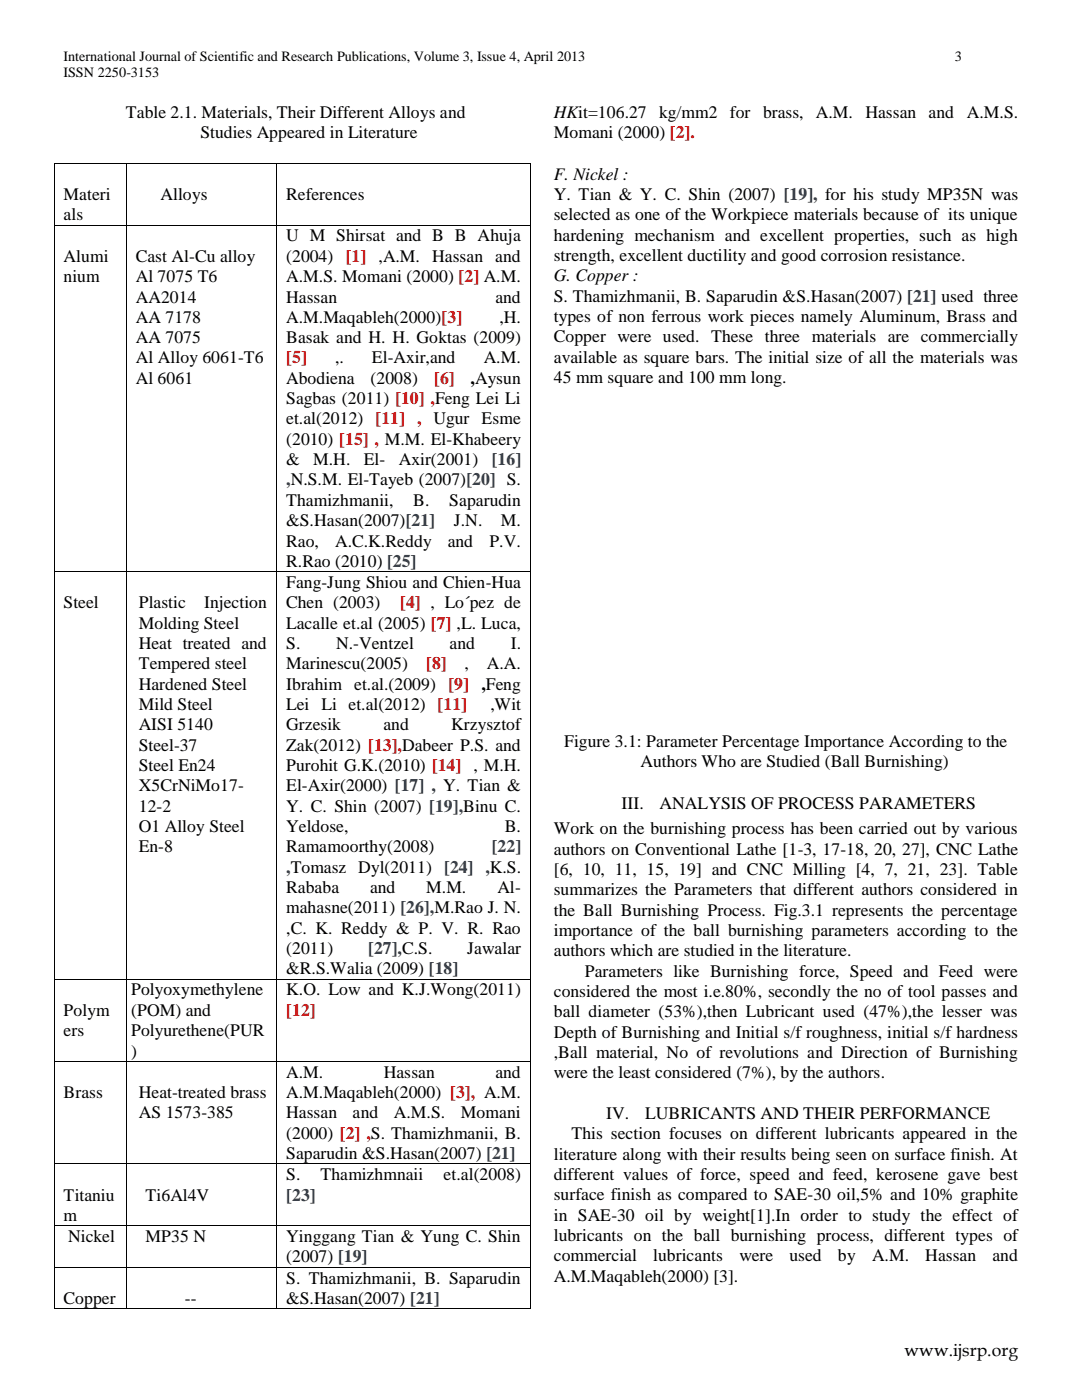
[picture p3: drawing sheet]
<svg xmlns="http://www.w3.org/2000/svg" width="216mm" height="279mm" viewBox="0 0 216 279" stroke-linecap="round" stroke-linejoin="round" font-family="sans-serif">
<defs><g id="words">
<g font-size="3.5">
<text x="25.1" y="23.5">Table 2.1. Materials, Their Different Alloys and</text>
<text x="110.5" y="23.5">HKit=106.27</text>
<text x="131.5" y="23.5">kg/mm2</text>
<text x="145.7" y="23.5">for</text>
<text x="152.3" y="23.5">brass,</text>
<text x="162.8" y="23.5">A.M.</text>
<text x="172.7" y="23.5">Hassan and</text>
<text x="192.9" y="23.5">A.M.S.</text>
<text x="40" y="27.6">Studies Appeared in Literature</text>
<text x="110.5" y="27.6">Momani (2000) [2].</text>
<text x="110.5" y="35.9">F. Nickel :</text>
<text x="12.7" y="39.9">Materi</text>
<text x="32.1" y="39.9">Alloys</text>
<text x="57.1" y="39.9">References</text>
<text x="110.5" y="39.9">Y. Tian &amp; Y. C. Shin (2007) [19], for his study MP35N was</text>
<text x="12.7" y="43.9">als</text>
<text x="110.5" y="43.9">selected as one of the Workpiece materials because of its unique</text>
<text x="12.7" y="52.2">Alumi</text>
<text x="27.1" y="52.2">Cast Al-Cu alloy</text>
<text x="57.1" y="48.2">U M Shirsat and B B Ahuja</text>
<text x="57.1" y="52.2">(2004) [1] ,A.M. Hassan and</text>
<text x="110.5" y="48">hardening mechanism and excellent properties, such as high</text>
<text x="110.5" y="52.1">strength, excellent ductility and good corrosion resistance.</text>
<text x="12.7" y="56.3">nium</text>
<text x="27.1" y="56.3">Al 7075 T6</text>
<text x="57.1" y="56.3">A.M.S. Momani (2000) [2] A.M.</text>
<text x="110.5" y="56.1">G. Copper :</text>
<text x="27.1" y="60.4">AA2014</text>
<text x="27.1" y="64.4">AA 7178</text>
<text x="57.1" y="60.4">Hassan</text>
<text x="57.1" y="64.4">A.M.Maqableh(2000)[3]</text>
<text x="98.9" y="60.4">and</text>
<text x="99.7" y="64.4">,H.</text>
<text x="110.5" y="60.2">S. Thamizhmanii, B. Saparudin &amp;S.Hasan(2007) [21] used three</text>
<text x="110.5" y="64.2">types of non ferrous work pieces namely Aluminum, Brass and</text>
<text x="27.1" y="68.5">AA 7075</text>
<text x="57.1" y="68.5">Basak and H. H. Goktas (2009)</text>
<text x="110.5" y="68.3">Copper were used. These three materials are commercially</text>
<text x="27.1" y="72.5">Al Alloy 6061-T6</text>
<text x="27.1" y="76.6">Al 6061</text>
<text x="57.1" y="76.6">Abodiena</text>
<text x="66.9" y="72.5">,.</text>
<text x="73.9" y="76.6">(2008)</text>
<text x="74.2" y="72.5">El-Axir,and</text>
<text x="93.9" y="76.6">,Aysun</text>
<text x="96.5" y="72.5">A.M.</text>
<text x="110.5" y="72.4">available as square bars. The initial size of all the materials was</text>
<text x="110.5" y="76.4">45 mm square and 100 mm long.</text>
<text x="57.1" y="80.7">Sagbas (2011) [10] ,Feng Lei Li</text>
<text x="57.1" y="84.7">et.al(2012) [11] , Ugur Esme</text>
<text x="57.1" y="88.8">(2010) [15] , M.M. El-Khabeery</text>
<text x="57.1" y="92.8">&amp;</text>
<text x="62.5" y="92.8">M.H.</text>
<text x="72.6" y="92.8">El-</text>
<text x="79.6" y="92.8">Axir(2001)</text>
<text x="57.1" y="100.9">Thamizhmanii,</text>
<text x="58" y="96.9">N.S.M. El-Tayeb (2007)[20] S.</text>
<text x="82.5" y="100.9">B.</text>
<text x="89.6" y="100.9">Saparudin</text>
<text x="57.1" y="105">&amp;S.Hasan(2007)[21]</text>
<text x="90.6" y="105">J.N.</text>
<text x="100" y="105">M.</text>
<text x="57.1" y="109.1">Rao,</text>
<text x="57.1" y="113.1">R.Rao (2010) [25]</text>
<text x="66.9" y="109.1">A.C.K.Reddy</text>
<text x="89.3" y="109.1">and</text>
<text x="97.6" y="109.1">P.V.</text>
<text x="57.1" y="117.4">Fang-Jung Shiou and Chien-Hua</text>
<text x="12.7" y="121.4">Steel</text>
<text x="27.7" y="121.4">Plastic</text>
<text x="27.7" y="125.5">Molding Steel</text>
<text x="40.7" y="121.4">Injection</text>
<text x="57.1" y="121.4">Chen (2003)</text>
<text x="57.1" y="125.5">Lacalle et.al (2005) [7] ,L. Luca,</text>
<text x="27.7" y="129.5">Heat treated and</text>
<text x="57.1" y="129.5">S.</text>
<text x="67.1" y="129.5">N.-Ventzel</text>
<text x="89.7" y="129.5">and</text>
<text x="101.9" y="129.5">I.</text>
<text x="27.7" y="133.6">Tempered steel</text>
<text x="27.7" y="137.6">Hardened Steel</text>
<text x="57.1" y="133.6">Marinescu(2005)</text>
<text x="57.1" y="137.6">Ibrahim et.al.(2009)</text>
<text x="92.7" y="133.6">,</text>
<text x="96.1" y="137.6">,Feng</text>
<text x="97.1" y="133.6">A.A.</text>
<text x="27.7" y="141.7">Mild Steel</text>
<text x="57.1" y="141.7">Lei Li et.al(2012) [11]</text>
<text x="97.8" y="141.7">,Wit</text>
<text x="27.7" y="145.7">AISI 5140</text>
<text x="27.7" y="149.8">Steel-37</text>
<text x="57.1" y="145.7">Grzesik</text>
<text x="57.1" y="149.8">Zak(2012) [13],Dabeer P.S. and</text>
<text x="76.5" y="145.7">and</text>
<text x="90" y="145.7">Krzysztof</text>
<text x="112.6" y="149">Figure 3.1: Parameter Percentage Importance According to the</text>
<text x="27.7" y="153.9">Steel En24</text>
<text x="57.1" y="153.9">Purohit G.K.(2010) [14] , M.H.</text>
<text x="127.8" y="153.1">Authors Who are Studied (Ball Burnishing)</text>
<text x="27.7" y="157.9">X5CrNiMo17-</text>
<text x="27.7" y="162">12-2</text>
<text x="57.1" y="157.9">El-Axir(2000) [17] , Y. Tian &amp;</text>
<text x="57.1" y="162">Y. C. Shin (2007) [19],Binu C.</text>
<text x="124" y="161.4">III.</text>
<text x="131.6" y="161.4">ANALYSIS OF PROCESS PARAMETERS</text>
<text x="27.7" y="166">O1 Alloy Steel</text>
<text x="57.1" y="166">Yeldose,</text>
<text x="100.7" y="166">B.</text>
<text x="110.5" y="166.5">Work on the burnishing process has been carried out by various</text>
<text x="27.7" y="170.1">En-8</text>
<text x="57.1" y="170.1">Ramamoorthy(2008)</text>
<text x="110.5" y="170.6">authors on Conventional Lathe [1-3, 17-18, 20, 27], CNC Lathe</text>
<text x="57.1" y="178.2">Rababa</text>
<text x="58" y="174.1">Tomasz Dyl(2011) [24] ,K.S.</text>
<text x="73.8" y="178.2">and</text>
<text x="85" y="178.2">M.M.</text>
<text x="99.3" y="178.2">Al-</text>
<text x="110.5" y="174.6">[6, 10, 11, 15, 19] and CNC Milling [4, 7, 21, 23]. Table</text>
<text x="110.5" y="178.7">summarizes the Parameters that different authors considered in</text>
<text x="57.1" y="182.3">mahasne(2011) [26],M.Rao J. N.</text>
<text x="110.5" y="182.7">the Ball Burnishing Process. Fig.3.1 represents the percentage</text>
<text x="57.1" y="186.3">,C. K. Reddy &amp; P. V. R. Rao</text>
<text x="57.1" y="190.4">(2011)</text>
<text x="93.2" y="190.4">Jawalar</text>
<text x="110.5" y="186.8">importance of the ball burnishing parameters according to the</text>
<text x="110.5" y="190.9">authors which are studied in the literature.</text>
<text x="57.1" y="194.4">&amp;R.S.Walia (2009) [18]</text>
<text x="116.7" y="194.9">Parameters like Burnishing force, Speed and Feed were</text>
<text x="12.7" y="202.7">Polym</text>
<text x="26.2" y="198.7">Polyoxymethylene</text>
<text x="26.2" y="202.7">(POM) and</text>
<text x="57.1" y="198.7">K.O. Low and K.J.Wong(2011)</text>
<text x="110.5" y="198.9">considered the most i.e.80%, secondly the no of tool passes and</text>
<text x="110.5" y="203">ball diameter (53%),then Lubricant used (47%),the lesser was</text>
<text x="12.7" y="206.8">ers</text>
<text x="26.2" y="206.8">Polyurethene(PUR</text>
<text x="110.5" y="207.1">Depth of Burnishing and Initial s/f roughness, initial s/f hardness</text>
<text x="26.2" y="210.9">)</text>
<text x="57.1" y="215.1">A.M.</text>
<text x="76.6" y="215.1">Hassan</text>
<text x="98.8" y="215.1">and</text>
<text x="110.5" y="211.2">,Ball material, No of revolutions and Direction of Burnishing</text>
<text x="110.5" y="215.2">were the least considered (7%), by the authors.</text>
<text x="12.7" y="219.1">Brass</text>
<text x="27.7" y="219.1">Heat-treated brass</text>
<text x="57.1" y="219.1">A.M.Maqableh(2000) [3], A.M.</text>
<text x="27.7" y="223.2">AS 1573-385</text>
<text x="57.1" y="223.2">Hassan</text>
<text x="57.1" y="227.2">(2000) [2] ,S. Thamizhmanii, B.</text>
<text x="70.4" y="223.2">and</text>
<text x="78.6" y="223.2">A.M.S.</text>
<text x="91.9" y="223.2">Momani</text>
<text x="114" y="227.4">This section focuses on different lubricants appeared in the</text>
<text x="121" y="223.3">IV.</text>
<text x="128.8" y="223.3">LUBRICANTS AND THEIR PERFORMANCE</text>
<text x="57.1" y="231.3">Saparudin &amp;S.Hasan(2007) [21]</text>
<text x="110.5" y="231.4">literature along with their results being seen on surface finish. At</text>
<text x="12.7" y="239.6">Titaniu</text>
<text x="29" y="239.6">Ti6Al4V</text>
<text x="57.1" y="235.5">S.</text>
<text x="64" y="235.5">Thamizhmnaii</text>
<text x="88.5" y="235.5">et.al(2008)</text>
<text x="110.5" y="235.5">different values of force, speed and feed, kerosene gave best</text>
<text x="110.5" y="239.6">surface finish as compared to SAE-30 oil,5% and 10% graphite</text>
<text x="12.7" y="243.7">m</text>
<text x="110.5" y="243.6">in SAE-30 oil by weight[1].In order to study the effect of</text>
<text x="13.6" y="247.9">Nickel</text>
<text x="29" y="247.9">MP35 N</text>
<text x="57.1" y="247.9">Yinggang Tian &amp; Yung C. Shin</text>
<text x="57.1" y="251.9">(2007) [19]</text>
<text x="110.5" y="247.6">lubricants on the ball burnishing process, different types of</text>
<text x="110.5" y="251.7">commercial</text>
<text x="130.4" y="251.7">lubricants</text>
<text x="147.5" y="251.7">were</text>
<text x="157.6" y="251.7">used</text>
<text x="167.2" y="251.7">by</text>
<text x="174" y="251.7">A.M.</text>
<text x="184.6" y="251.7">Hassan</text>
<text x="198" y="251.7">and</text>
<text x="57.1" y="256.2">S. Thamizhmanii, B. Saparudin</text>
<text x="110.5" y="255.8">A.M.Maqableh(2000) [3].</text>
<text x="12.7" y="260.2">Copper</text>
<text x="36.9" y="260.2">--</text>
<text x="57.1" y="260.2">&amp;S.Hasan(2007) [21]</text>
<text x="180.5" y="270.6">www.ijsrp.org</text>
</g>
<g font-size="3.5" fill="#f00">
<text x="57.1" y="72.5">[5]</text>
<text x="86.6" y="76.6">[6]</text>
<text x="79.9" y="121.4">[4] , Lo´pez de</text>
<text x="85" y="133.6">[8]</text>
<text x="89.5" y="137.6">[9]</text>
<text x="57.1" y="202.8">[12]</text>
</g>
<g font-size="3.5" fill="#17365d">
<text x="98.1" y="92.8">[16]</text>
<text x="57.1" y="96.9">,</text>
<text x="98.1" y="170.1">[22]</text>
<text x="57.1" y="174.1">,</text>
<text x="73.5" y="190.4">[27],C.S.</text>
<text x="57.1" y="239.7">[23]</text>
</g>
<g font-size="2.8">
<text x="12.7" y="12.2">International Journal of Scientific and Research Publications, Volume 3, Issue 4, April 2013</text>
<text x="12.7" y="15.5">ISSN 2250-3153</text>
<text x="190.5" y="12.2">3</text>
</g>
</g></defs>
<g fill="#000">
<path d="M10.7 32.5h.2v.2h-.2z" fill-rule="evenodd"/>
<path d="M10.7 32.5h.2v.2h-.2z" fill-rule="evenodd"/>
<path d="M25.1 32.5h.2v.2h-.2z" fill-rule="evenodd"/>
<path d="M55.1 32.5h.2v.2h-.2z" fill-rule="evenodd"/>
<path d="M105.8 32.5h.2v.2h-.2z" fill-rule="evenodd"/>
<path d="M105.8 32.5h.2v.2h-.2z" fill-rule="evenodd"/>
</g>
<path d="M10.8 32.7v12.1M10.9 32.6h14.2M25.2 32.7v12.1M25.3 32.6h29.8M55.2 32.7v12.1M55.3 32.6h50.5M105.9 32.7v12.1" fill="none" stroke="#000" stroke-width=".2"/>
<g fill="#fff">
<path d="M10.9 45h1.8v24.3h-1.8z" fill-rule="evenodd"/>
<path d="M23.3 45h1.8v24.3h-1.8z" fill-rule="evenodd"/>
<path d="M10.9 69.4h14.2v44.6h-14.2z" fill-rule="evenodd"/>
<path d="M12.7 45h10.6v4.1h-10.6z" fill-rule="evenodd"/>
<path d="M12.7 49.1h10.6v4h-10.6z" fill-rule="evenodd"/>
<path d="M12.7 53.1h10.6v4.1h-10.6z" fill-rule="evenodd"/>
<path d="M12.7 57.2h10.6v4.1h-10.6z" fill-rule="evenodd"/>
<path d="M12.7 61.3h10.6v4h-10.6z" fill-rule="evenodd"/>
<path d="M12.7 65.3h10.6v4h-10.6z" fill-rule="evenodd"/>
<path d="M25.3 45h1.8v32.5h-1.8z" fill-rule="evenodd"/>
<path d="M53.3 45h1.9v32.5h-1.9z" fill-rule="evenodd"/>
<path d="M25.3 77.5h29.9v36.5h-29.9z" fill-rule="evenodd"/>
<path d="M27.1 45h26.2v4.1h-26.2z" fill-rule="evenodd"/>
<path d="M27.1 49.1h26.2v4h-26.2z" fill-rule="evenodd"/>
<path d="M27.1 53.1h26.2v4.1h-26.2z" fill-rule="evenodd"/>
<path d="M27.1 57.2h26.2v4.1h-26.2z" fill-rule="evenodd"/>
<path d="M27.1 61.3h26.2v4h-26.2z" fill-rule="evenodd"/>
<path d="M27.1 65.3h26.2v4h-26.2z" fill-rule="evenodd"/>
<path d="M27.1 69.3h26.2v4.1h-26.2z" fill-rule="evenodd"/>
<path d="M27.1 73.4h26.2v4.1h-26.2z" fill-rule="evenodd"/>
<path d="M55.3 45h1.8v69h-1.8z" fill-rule="evenodd"/>
<path d="M104 45h1.8v69h-1.8z" fill-rule="evenodd"/>
<path d="M57.1 45h46.9v4.1h-46.9z" fill-rule="evenodd"/>
<path d="M57.1 49.1h46.9v4h-46.9z" fill-rule="evenodd"/>
<path d="M57.1 53.1h46.9v4.1h-46.9z" fill-rule="evenodd"/>
<path d="M57.1 57.2h46.9v4.1h-46.9z" fill-rule="evenodd"/>
<path d="M57.1 61.3h46.9v4h-46.9z" fill-rule="evenodd"/>
<path d="M57.1 65.3h46.9v4h-46.9z" fill-rule="evenodd"/>
<path d="M57.1 69.3h46.9v4.1h-46.9z" fill-rule="evenodd"/>
<path d="M57.1 73.4h46.9v4.1h-46.9z" fill-rule="evenodd"/>
<path d="M57.1 77.5h46.9v4h-46.9z" fill-rule="evenodd"/>
<path d="M57.1 81.5h46.9v4.1h-46.9z" fill-rule="evenodd"/>
<path d="M57.1 85.6h46.9v4h-46.9z" fill-rule="evenodd"/>
<path d="M57.1 89.6h46.9v4.1h-46.9z" fill-rule="evenodd"/>
<path d="M57.1 93.7h46.9v4.1h-46.9z" fill-rule="evenodd"/>
<path d="M57.1 97.8h46.9v4h-46.9z" fill-rule="evenodd"/>
<path d="M57.1 101.8h46.9v4.1h-46.9z" fill-rule="evenodd"/>
<path d="M57.1 105.9h46.9v4.1h-46.9z" fill-rule="evenodd"/>
<path d="M57.1 110h46.9v4h-46.9z" fill-rule="evenodd"/>
</g>
<g fill="#000">
<path d="M10.7 44.8h.2v.2h-.2z" fill-rule="evenodd"/>
<path d="M25.1 44.8h.2v.2h-.2z" fill-rule="evenodd"/>
<path d="M55.1 44.8h.2v.2h-.2z" fill-rule="evenodd"/>
<path d="M105.8 44.8h.2v.2h-.2z" fill-rule="evenodd"/>
</g>
<path d="M10.8 45v69M10.9 44.9h14.2M25.2 45v69M25.3 44.9h29.8M55.2 45v69M55.3 44.9h50.5M105.9 45v69" fill="none" stroke="#000" stroke-width=".2"/>
<g fill="#fff">
<path d="M10.9 114.2h1.8v44.6h-1.8z" fill-rule="evenodd"/>
<path d="M23.3 114.2h1.8v44.6h-1.8z" fill-rule="evenodd"/>
<path d="M10.9 158.8h14.2v36.5h-14.2z" fill-rule="evenodd"/>
<path d="M12.7 114.2h10.6v4h-10.6z" fill-rule="evenodd"/>
<path d="M12.7 118.2h10.6v4.1h-10.6z" fill-rule="evenodd"/>
<path d="M12.7 122.3h10.6v4h-10.6z" fill-rule="evenodd"/>
<path d="M12.7 126.3h10.6v4.1h-10.6z" fill-rule="evenodd"/>
<path d="M12.7 130.4h10.6v4.1h-10.6z" fill-rule="evenodd"/>
<path d="M12.7 134.5h10.6v4h-10.6z" fill-rule="evenodd"/>
<path d="M12.7 138.5h10.6v4.1h-10.6z" fill-rule="evenodd"/>
<path d="M12.7 142.6h10.6v4h-10.6z" fill-rule="evenodd"/>
<path d="M12.7 146.6h10.6v4.1h-10.6z" fill-rule="evenodd"/>
<path d="M12.7 150.7h10.6v4.1h-10.6z" fill-rule="evenodd"/>
<path d="M12.7 154.8h10.6v4h-10.6z" fill-rule="evenodd"/>
<path d="M25.3 114.2h1.8v56.8h-1.8z" fill-rule="evenodd"/>
<path d="M53.3 114.2h1.9v56.8h-1.9z" fill-rule="evenodd"/>
<path d="M25.3 171h29.9v24.3h-29.9z" fill-rule="evenodd"/>
<path d="M27.1 114.2h26.2v4h-26.2z" fill-rule="evenodd"/>
<path d="M27.1 118.2h26.2v4.1h-26.2z" fill-rule="evenodd"/>
<path d="M27.1 122.3h26.2v4h-26.2z" fill-rule="evenodd"/>
<path d="M27.1 126.3h26.2v4.1h-26.2z" fill-rule="evenodd"/>
<path d="M27.1 130.4h26.2v4.1h-26.2z" fill-rule="evenodd"/>
<path d="M27.1 134.5h26.2v4h-26.2z" fill-rule="evenodd"/>
<path d="M27.1 138.5h26.2v4.1h-26.2z" fill-rule="evenodd"/>
<path d="M27.1 142.6h26.2v4h-26.2z" fill-rule="evenodd"/>
<path d="M27.1 146.6h26.2v4.1h-26.2z" fill-rule="evenodd"/>
<path d="M27.1 150.7h26.2v4.1h-26.2z" fill-rule="evenodd"/>
<path d="M27.1 154.8h26.2v4h-26.2z" fill-rule="evenodd"/>
<path d="M27.1 158.8h26.2v4h-26.2z" fill-rule="evenodd"/>
<path d="M27.1 162.8h26.2v4.1h-26.2z" fill-rule="evenodd"/>
<path d="M27.1 166.9h26.2v4.1h-26.2z" fill-rule="evenodd"/>
<path d="M55.3 114.2h1.8v81.1h-1.8z" fill-rule="evenodd"/>
<path d="M104 114.2h1.8v81.1h-1.8z" fill-rule="evenodd"/>
<path d="M57.1 114.2h46.9v4h-46.9z" fill-rule="evenodd"/>
<path d="M57.1 118.2h46.9v4.1h-46.9z" fill-rule="evenodd"/>
<path d="M57.1 122.3h46.9v4h-46.9z" fill-rule="evenodd"/>
<path d="M57.1 126.3h46.9v4.1h-46.9z" fill-rule="evenodd"/>
<path d="M57.1 130.4h46.9v4.1h-46.9z" fill-rule="evenodd"/>
<path d="M57.1 134.5h46.9v4h-46.9z" fill-rule="evenodd"/>
<path d="M57.1 138.5h46.9v4.1h-46.9z" fill-rule="evenodd"/>
<path d="M57.1 142.6h46.9v4h-46.9z" fill-rule="evenodd"/>
<path d="M57.1 146.6h46.9v4.1h-46.9z" fill-rule="evenodd"/>
<path d="M57.1 150.7h46.9v4.1h-46.9z" fill-rule="evenodd"/>
<path d="M57.1 154.8h46.9v4h-46.9z" fill-rule="evenodd"/>
<path d="M57.1 158.8h46.9v4h-46.9z" fill-rule="evenodd"/>
<path d="M57.1 162.8h46.9v4.1h-46.9z" fill-rule="evenodd"/>
<path d="M57.1 166.9h46.9v4.1h-46.9z" fill-rule="evenodd"/>
<path d="M57.1 171h46.9v4h-46.9z" fill-rule="evenodd"/>
<path d="M57.1 175h46.9v4.1h-46.9z" fill-rule="evenodd"/>
<path d="M57.1 179.1h46.9v4.1h-46.9z" fill-rule="evenodd"/>
<path d="M57.1 183.2h46.9v4h-46.9z" fill-rule="evenodd"/>
<path d="M57.1 187.2h46.9v4h-46.9z" fill-rule="evenodd"/>
<path d="M57.1 191.2h46.9v4.1h-46.9z" fill-rule="evenodd"/>
</g>
<g fill="#000">
<path d="M10.7 114h.2v.1h-.2z" fill-rule="evenodd"/>
<path d="M25.1 114h.2v.1h-.2z" fill-rule="evenodd"/>
<path d="M55.1 114h.2v.1h-.2z" fill-rule="evenodd"/>
<path d="M105.8 114h.2v.1h-.2z" fill-rule="evenodd"/>
</g>
<path d="M10.8 114.1v81.2M10.9 114.1h14.2M25.2 114.1v81.2M25.3 114.1h29.8M55.2 114.1v81.2M55.3 114.1h50.5M105.9 114.1v81.2" fill="none" stroke="#000" stroke-width=".2"/>
<g fill="#fff">
<path d="M10.9 195.5h1.8v16.2h-1.8z" fill-rule="evenodd"/>
<path d="M23.3 195.5h1.8v16.2h-1.8z" fill-rule="evenodd"/>
<path d="M12.7 195.5h10.6v4h-10.6z" fill-rule="evenodd"/>
<path d="M12.7 199.5h10.6v4.1h-10.6z" fill-rule="evenodd"/>
<path d="M12.7 203.6h10.6v4.1h-10.6z" fill-rule="evenodd"/>
<path d="M12.7 207.7h10.6v4h-10.6z" fill-rule="evenodd"/>
<path d="M25.3 195.5h1.8v16.2h-1.8z" fill-rule="evenodd"/>
<path d="M53.3 195.5h1.9v16.2h-1.9z" fill-rule="evenodd"/>
<path d="M27.1 195.5h26.2v4h-26.2z" fill-rule="evenodd"/>
<path d="M27.1 199.5h26.2v4.1h-26.2z" fill-rule="evenodd"/>
<path d="M27.1 203.6h26.2v4.1h-26.2z" fill-rule="evenodd"/>
<path d="M27.1 207.7h26.2v4h-26.2z" fill-rule="evenodd"/>
<path d="M55.3 195.5h1.8v8.1h-1.8z" fill-rule="evenodd"/>
<path d="M104 195.5h1.8v8.1h-1.8z" fill-rule="evenodd"/>
<path d="M55.3 203.6h50.5v8.1h-50.5z" fill-rule="evenodd"/>
<path d="M57.1 195.5h46.9v4h-46.9z" fill-rule="evenodd"/>
<path d="M57.1 199.5h46.9v4.1h-46.9z" fill-rule="evenodd"/>
</g>
<g fill="#000">
<path d="M10.7 195.3h.2v.2h-.2z" fill-rule="evenodd"/>
<path d="M25.1 195.3h.2v.2h-.2z" fill-rule="evenodd"/>
<path d="M55.1 195.3h.2v.2h-.2z" fill-rule="evenodd"/>
<path d="M105.8 195.3h.2v.2h-.2z" fill-rule="evenodd"/>
</g>
<path d="M10.8 195.5v16.2M10.9 195.4h14.2M25.2 195.5v16.2M25.3 195.4h29.8M55.2 195.5v16.2M55.3 195.4h50.5M105.9 195.5v16.2" fill="none" stroke="#000" stroke-width=".2"/>
<g fill="#fff">
<path d="M10.9 211.9h1.8v8.1h-1.8z" fill-rule="evenodd"/>
<path d="M23.3 211.9h1.8v8.1h-1.8z" fill-rule="evenodd"/>
<path d="M10.9 220h14.2v12.2h-14.2z" fill-rule="evenodd"/>
<path d="M12.7 211.9h10.6v4h-10.6z" fill-rule="evenodd"/>
<path d="M12.7 215.9h10.6v4.1h-10.6z" fill-rule="evenodd"/>
<path d="M25.3 211.9h1.8v12.2h-1.8z" fill-rule="evenodd"/>
<path d="M53.3 211.9h1.9v12.2h-1.9z" fill-rule="evenodd"/>
<path d="M25.3 224.1h29.9v8.1h-29.9z" fill-rule="evenodd"/>
<path d="M27.1 211.9h26.2v4h-26.2z" fill-rule="evenodd"/>
<path d="M27.1 215.9h26.2v4.1h-26.2z" fill-rule="evenodd"/>
<path d="M27.1 220h26.2v4.1h-26.2z" fill-rule="evenodd"/>
<path d="M55.3 211.9h1.8v20.3h-1.8z" fill-rule="evenodd"/>
<path d="M104 211.9h1.8v20.3h-1.8z" fill-rule="evenodd"/>
<path d="M57.1 211.9h46.9v4h-46.9z" fill-rule="evenodd"/>
<path d="M57.1 215.9h46.9v4.1h-46.9z" fill-rule="evenodd"/>
<path d="M57.1 220h46.9v4.1h-46.9z" fill-rule="evenodd"/>
<path d="M57.1 224.1h46.9v4h-46.9z" fill-rule="evenodd"/>
<path d="M57.1 228.1h46.9v4.1h-46.9z" fill-rule="evenodd"/>
</g>
<g fill="#000">
<path d="M10.7 211.7h.2v.2h-.2z" fill-rule="evenodd"/>
<path d="M25.1 211.7h.2v.2h-.2z" fill-rule="evenodd"/>
<path d="M55.1 211.7h.2v.2h-.2z" fill-rule="evenodd"/>
<path d="M105.8 211.7h.2v.2h-.2z" fill-rule="evenodd"/>
</g>
<path d="M10.8 211.9v20.3M10.9 211.8h14.2M25.2 211.9v20.3M25.3 211.8h29.8M55.2 211.9v20.3M55.3 211.8h50.5M105.9 211.9v20.3" fill="none" stroke="#000" stroke-width=".2"/>
<g fill="#fff">
<path d="M10.9 232.4h1.8v12.1h-1.8z" fill-rule="evenodd"/>
<path d="M23.3 232.4h1.8v12.1h-1.8z" fill-rule="evenodd"/>
<path d="M12.7 232.4h10.6v4h-10.6z" fill-rule="evenodd"/>
<path d="M12.7 236.4h10.6v4.1h-10.6z" fill-rule="evenodd"/>
<path d="M12.7 240.5h10.6v4h-10.6z" fill-rule="evenodd"/>
<path d="M25.3 232.4h1.8v8.1h-1.8z" fill-rule="evenodd"/>
<path d="M53.3 232.4h1.9v8.1h-1.9z" fill-rule="evenodd"/>
<path d="M25.3 240.5h29.9v4h-29.9z" fill-rule="evenodd"/>
<path d="M27.1 232.4h26.2v4h-26.2z" fill-rule="evenodd"/>
<path d="M27.1 236.4h26.2v4.1h-26.2z" fill-rule="evenodd"/>
<path d="M55.3 232.4h1.8v8.1h-1.8z" fill-rule="evenodd"/>
<path d="M104 232.4h1.8v8.1h-1.8z" fill-rule="evenodd"/>
<path d="M55.3 240.5h50.5v4h-50.5z" fill-rule="evenodd"/>
<path d="M57.1 232.4h46.9v4h-46.9z" fill-rule="evenodd"/>
<path d="M57.1 236.4h46.9v4.1h-46.9z" fill-rule="evenodd"/>
</g>
<g fill="#000">
<path d="M10.7 232.2h.2v.2h-.2z" fill-rule="evenodd"/>
<path d="M25.1 232.2h.2v.2h-.2z" fill-rule="evenodd"/>
<path d="M55.1 232.2h.2v.2h-.2z" fill-rule="evenodd"/>
<path d="M105.8 232.2h.2v.2h-.2z" fill-rule="evenodd"/>
</g>
<path d="M10.8 232.4v12.1M10.9 232.3h14.2M25.2 232.4v12.1M25.3 232.3h29.8M55.2 232.4v12.1M55.3 232.3h50.5M105.9 232.4v12.1" fill="none" stroke="#000" stroke-width=".2"/>
<g fill="#fff">
<path d="M10.9 244.7h1.8v8.1h-1.8z" fill-rule="evenodd"/>
<path d="M23.3 244.7h1.8v8.1h-1.8z" fill-rule="evenodd"/>
<path d="M12.7 244.7h10.6v4h-10.6z" fill-rule="evenodd"/>
<path d="M12.7 248.7h10.6v4.1h-10.6z" fill-rule="evenodd"/>
<path d="M25.3 244.7h1.8v8.1h-1.8z" fill-rule="evenodd"/>
<path d="M53.3 244.7h1.9v8.1h-1.9z" fill-rule="evenodd"/>
<path d="M27.1 244.7h26.2v4h-26.2z" fill-rule="evenodd"/>
<path d="M27.1 248.7h26.2v4.1h-26.2z" fill-rule="evenodd"/>
<path d="M55.3 244.7h1.8v8.1h-1.8z" fill-rule="evenodd"/>
<path d="M104 244.7h1.8v8.1h-1.8z" fill-rule="evenodd"/>
<path d="M57.1 244.7h46.9v4h-46.9z" fill-rule="evenodd"/>
<path d="M57.1 248.7h46.9v4.1h-46.9z" fill-rule="evenodd"/>
</g>
<g fill="#000">
<path d="M10.7 244.5h.2v.2h-.2z" fill-rule="evenodd"/>
<path d="M25.1 244.5h.2v.2h-.2z" fill-rule="evenodd"/>
<path d="M55.1 244.5h.2v.2h-.2z" fill-rule="evenodd"/>
<path d="M105.8 244.5h.2v.2h-.2z" fill-rule="evenodd"/>
</g>
<path d="M10.8 244.7v8.1M10.9 244.6h14.2M25.2 244.7v8.1M25.3 244.6h29.8M55.2 244.7v8.1M55.3 244.6h50.5M105.9 244.7v8.1" fill="none" stroke="#000" stroke-width=".2"/>
<g fill="#fff">
<path d="M10.9 253h1.8v8.1h-1.8z" fill-rule="evenodd"/>
<path d="M23.3 253h1.8v8.1h-1.8z" fill-rule="evenodd"/>
<path d="M12.7 253h10.6v4h-10.6z" fill-rule="evenodd"/>
<path d="M12.7 257h10.6v4.1h-10.6z" fill-rule="evenodd"/>
<path d="M25.3 253h1.8v8.1h-1.8z" fill-rule="evenodd"/>
<path d="M53.3 253h1.9v8.1h-1.9z" fill-rule="evenodd"/>
<path d="M27.1 253h26.2v4h-26.2z" fill-rule="evenodd"/>
<path d="M27.1 257h26.2v4.1h-26.2z" fill-rule="evenodd"/>
<path d="M55.3 253h1.8v8.1h-1.8z" fill-rule="evenodd"/>
<path d="M104 253h1.8v8.1h-1.8z" fill-rule="evenodd"/>
<path d="M57.1 253h46.9v4h-46.9z" fill-rule="evenodd"/>
<path d="M57.1 257h46.9v4.1h-46.9z" fill-rule="evenodd"/>
</g>
<g fill="#000">
<path d="M10.7 252.8h.2v.2h-.2z" fill-rule="evenodd"/>
<path d="M25.1 252.8h.2v.2h-.2z" fill-rule="evenodd"/>
<path d="M55.1 252.8h.2v.2h-.2z" fill-rule="evenodd"/>
<path d="M105.8 252.8h.2v.2h-.2z" fill-rule="evenodd"/>
<path d="M10.7 261.1h.2v.2h-.2z" fill-rule="evenodd"/>
<path d="M10.7 261.1h.2v.2h-.2z" fill-rule="evenodd"/>
<path d="M25.1 261.1h.2v.2h-.2z" fill-rule="evenodd"/>
<path d="M55.1 261.1h.2v.2h-.2z" fill-rule="evenodd"/>
<path d="M105.8 261.1h.2v.2h-.2z" fill-rule="evenodd"/>
<path d="M105.8 261.1h.2v.2h-.2z" fill-rule="evenodd"/>
</g>
<path d="M10.8 253v8.1M10.9 252.9h14.2M25.2 253v8.1M25.3 252.9h29.8M55.2 253v8.1M55.3 252.9h50.5M105.9 253v8.1M10.9 261.2h14.2M25.3 261.2h29.8M55.3 261.2h50.5" fill="none" stroke="#000" stroke-width=".2"/>
<use href="#words"/>
</svg>
